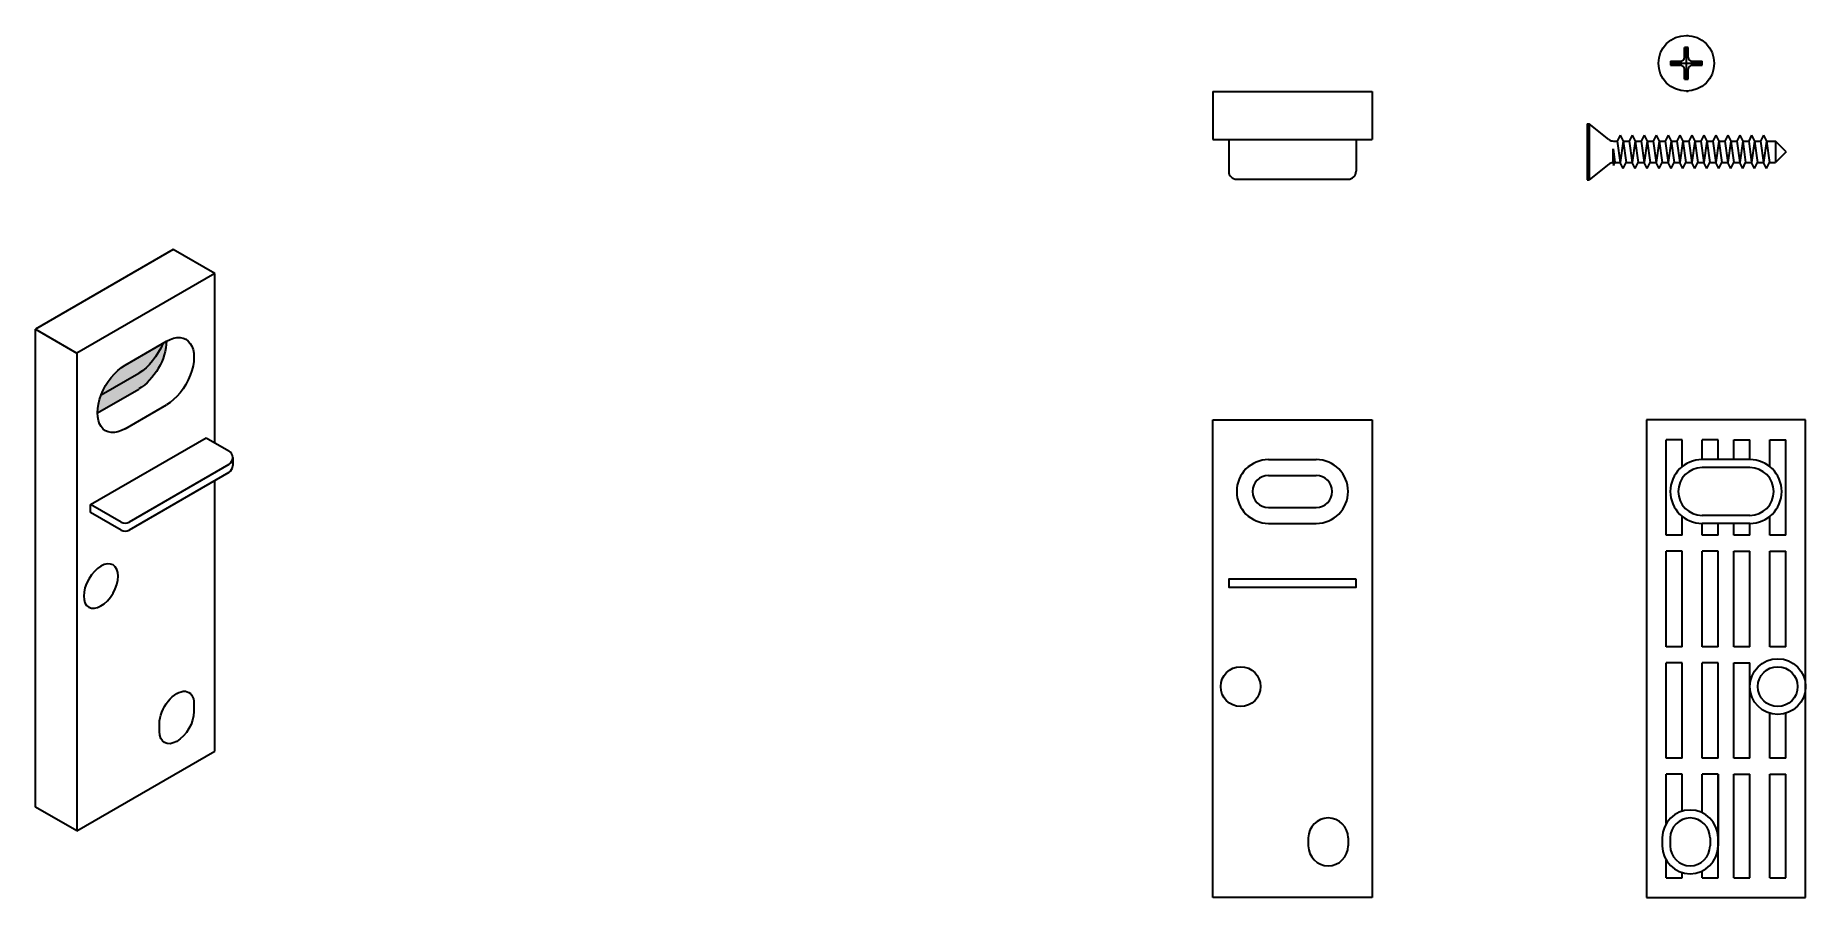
# Model space of a CAD drawing. Header units: millimetres. Extents: x 11006 to 12089, y -6205 to -5252.
# Drawn here: x 11430.4 to 11652.7, y -5718.9 to -5610.6 of the extents above; entities that cross this region are included whole.
import ezdxf

# ---------------------------------------------------------------- set-up
doc = ezdxf.new("R2010")
doc.units = ezdxf.units.MM
doc.layers.add('Wall', color=4, linetype='Continuous', lineweight=30)

msp = doc.modelspace()

# ---------------------------------------------------------------- hatches: boundary and pattern name
at = {"layer": 'Wall'}
h = msp.add_hatch(color=2, dxfattribs=at)
h.dxf.hatch_style = 1
edge = h.paths.add_edge_path()
edge.add_ellipse((11443.37, -5651.04), major_axis=(-2.45, -4.24), ratio=0.57735, start_angle=45, end_angle=135)
edge.add_line((11446.83, -5649.04), (11446.37, -5649.31))
edge.add_ellipse((11443.37, -5649.04), major_axis=(-2.45, -4.24), ratio=0.57735, start_angle=45, end_angle=105, ccw=False)
edge.add_line((11443.37, -5653.04), (11438.64, -5655.77))
edge.add_ellipse((11441.64, -5656.04), major_axis=(-2.45, -4.24), ratio=0.57735, start_angle=-75, end_angle=-45)
edge.add_line((11438.17, -5658.04), (11443.37, -5655.04))
h = msp.add_hatch(color=2, dxfattribs=at)
h.dxf.hatch_style = 1
edge = h.paths.add_edge_path()
edge.add_ellipse((11443.37, -5649.04), major_axis=(-2.45, -4.24), ratio=0.57735, start_angle=45, end_angle=105)
edge.add_line((11446.37, -5649.31), (11441.64, -5652.04))
edge.add_ellipse((11441.64, -5656.04), major_axis=(-2.45, -4.24), ratio=0.57735, start_angle=-135, end_angle=-75)
edge.add_line((11438.64, -5655.77), (11443.37, -5653.04))

# ---------------------------------------------------------------- linework, layer by layer
for p, q in [((11637.49, -5610.65), (11637.49, -5610.64)), ((11637.74, -5610.64), (11637.99, -5610.64)), ((11637.99, -5610.65), (11637.99, -5610.64)), ((11634.24, -5613.89), (11634.25, -5613.89)), ((11635.75, -5613.89), (11636.99, -5613.89)), ((11637.49, -5613.39), (11637.49, -5612.15)), ((11637.74, -5616.14), (11637.74, -5612.14)), ((11637.99, -5613.39), (11637.99, -5612.15)), ((11638.49, -5613.89), (11639.72, -5613.89)), ((11641.23, -5613.89), (11641.24, -5613.89)), ((11634.24, -5614.39), (11634.25, -5614.39)), ((11635.74, -5614.14), (11639.74, -5614.14)), ((11635.75, -5614.39), (11636.99, -5614.39)), ((11637.49, -5616.12), (11637.49, -5614.89)), ((11637.99, -5616.12), (11637.99, -5614.89)), ((11638.49, -5614.39), (11639.72, -5614.39)), ((11641.23, -5614.39), (11641.24, -5614.39)), ((11578.26, -5617.7), (11578.26, -5623.7)), ((11578.26, -5617.7), (11598.26, -5617.7)), ((11598.26, -5617.7), (11598.26, -5623.7)), ((11637.49, -5617.64), (11637.49, -5617.63)), ((11637.74, -5617.64), (11637.99, -5617.64)), ((11637.99, -5617.64), (11637.99, -5617.63)), ((11625.27, -5621.76), (11625.52, -5621.76)), ((11625.27, -5621.76), (11625.27, -5628.76)), ((11625.52, -5621.76), (11625.52, -5628.76)), ((11578.26, -5623.7), (11598.26, -5623.7)), ((11580.26, -5623.7), (11580.26, -5627.7)), ((11596.26, -5623.7), (11596.26, -5627.7)), ((11581.26, -5628.7), (11595.26, -5628.7)), ((11625.27, -5628.76), (11625.52, -5628.76)), ((11447.7, -5637.54), (11430.38, -5647.54)), ((11452.9, -5640.54), (11447.7, -5637.54)), ((11452.9, -5640.54), (11435.58, -5650.54)), ((11452.9, -5661.78), (11452.9, -5640.54)), ((11430.38, -5707.54), (11430.38, -5647.54)), ((11430.38, -5647.54), (11435.58, -5650.54)), ((11441.64, -5652.04), (11446.83, -5649.04)), ((11435.58, -5650.54), (11435.58, -5710.54)), ((11438.64, -5655.77), (11443.37, -5653.04)), ((11438.17, -5658.04), (11443.37, -5655.04)), ((11441.64, -5660.04), (11446.83, -5657.04)), ((11578.26, -5658.91), (11598.26, -5658.91)), ((11578.26, -5718.91), (11578.26, -5658.91)), ((11598.26, -5658.91), (11598.26, -5718.91)), ((11652.72, -5658.91), (11632.72, -5658.91)), ((11632.72, -5658.91), (11632.72, -5718.91)), ((11652.72, -5718.91), (11652.72, -5658.91)), ((11437.31, -5669.54), (11451.83, -5661.16)), ((11451.83, -5661.16), (11454.66, -5662.79)), ((11454.66, -5664.52), (11442.14, -5671.75)), ((11455.16, -5663.66), (11455.16, -5664.66)), ((11585.26, -5663.91), (11591.26, -5663.91)), ((11645.72, -5663.91), (11639.72, -5663.91)), ((11645.72, -5664.91), (11639.72, -5664.91)), ((11454.66, -5665.52), (11442.14, -5672.75)), ((11452.9, -5700.54), (11452.9, -5666.54)), ((11585.26, -5665.91), (11591.26, -5665.91)), ((11437.31, -5670.54), (11437.31, -5669.54)), ((11441.14, -5671.75), (11437.31, -5669.54)), ((11441.14, -5672.75), (11437.31, -5670.54)), ((11585.26, -5669.91), (11591.26, -5669.91)), ((11645.72, -5670.91), (11639.72, -5670.91)), ((11585.26, -5671.91), (11591.26, -5671.91)), ((11645.72, -5671.91), (11639.72, -5671.91)), ((11450.3, -5695.54), (11450.3, -5694.54)), ((11445.97, -5698.04), (11445.97, -5697.04)), ((11435.58, -5710.54), (11452.9, -5700.54)), ((11641.72, -5703.41), (11641.72, -5712.41)), ((11435.58, -5710.54), (11430.38, -5707.54)), ((11590.26, -5711.41), (11590.26, -5712.41)), ((11595.26, -5711.41), (11595.26, -5712.41)), ((11634.72, -5711.41), (11634.72, -5712.41)), ((11635.72, -5711.41), (11635.72, -5712.41)), ((11640.72, -5711.41), (11640.72, -5712.41)), ((11641.72, -5711.41), (11641.72, -5712.41)), ((11598.26, -5718.91), (11578.26, -5718.91)), ((11632.72, -5718.91), (11652.72, -5718.91))]:
    msp.add_line(p, q, dxfattribs=at)
at = {"layer": 'Wall', "color": 4}
for p, q in [((11628, -5623.7), (11625.52, -5621.76)), ((11628.53, -5624.89), (11628.77, -5626.61)), ((11628.53, -5626.61), (11628.53, -5624.89)), ((11628.61, -5623.91), (11629.07, -5623.91)), ((11629.44, -5623.16), (11629.07, -5623.91)), ((11629.07, -5623.91), (11629.44, -5626.61)), ((11629.44, -5623.16), (11629.82, -5623.91)), ((11629.82, -5623.91), (11629.44, -5626.61)), ((11629.82, -5623.91), (11630.57, -5623.91)), ((11629.82, -5623.91), (11630.19, -5626.61)), ((11630.94, -5623.16), (11630.57, -5623.91)), ((11630.57, -5623.91), (11630.94, -5626.61)), ((11630.94, -5623.16), (11631.32, -5623.91)), ((11631.32, -5623.91), (11630.94, -5626.61)), ((11631.32, -5623.91), (11632.07, -5623.91)), ((11631.32, -5623.91), (11631.69, -5626.61)), ((11632.44, -5623.16), (11632.07, -5623.91)), ((11632.07, -5623.91), (11632.44, -5626.61)), ((11632.44, -5623.16), (11632.82, -5623.91)), ((11632.82, -5623.91), (11632.44, -5626.61)), ((11632.82, -5623.91), (11633.57, -5623.91)), ((11632.82, -5623.91), (11633.19, -5626.61)), ((11633.94, -5623.16), (11633.57, -5623.91)), ((11633.57, -5623.91), (11633.94, -5626.61)), ((11633.94, -5623.16), (11634.32, -5623.91)), ((11634.32, -5623.91), (11633.94, -5626.61)), ((11634.32, -5623.91), (11635.07, -5623.91)), ((11634.32, -5623.91), (11634.69, -5626.61)), ((11635.44, -5623.16), (11635.07, -5623.91)), ((11635.07, -5623.91), (11635.44, -5626.61)), ((11635.44, -5623.16), (11635.82, -5623.91)), ((11635.82, -5623.91), (11635.44, -5626.61)), ((11635.82, -5623.91), (11636.56, -5623.91)), ((11635.82, -5623.91), (11636.19, -5626.61)), ((11636.93, -5623.16), (11636.56, -5623.91)), ((11636.56, -5623.91), (11636.93, -5626.61)), ((11636.93, -5623.16), (11637.31, -5623.91)), ((11637.31, -5623.91), (11636.93, -5626.61)), ((11637.31, -5623.91), (11638.07, -5623.91)), ((11637.31, -5623.91), (11637.68, -5626.61)), ((11638.44, -5623.16), (11638.07, -5623.91)), ((11638.07, -5623.91), (11638.44, -5626.61)), ((11638.44, -5623.16), (11638.82, -5623.91)), ((11638.82, -5623.91), (11638.44, -5626.61)), ((11638.82, -5623.91), (11639.57, -5623.91)), ((11638.82, -5623.91), (11639.19, -5626.61)), ((11639.94, -5623.16), (11639.57, -5623.91)), ((11639.57, -5623.91), (11639.94, -5626.61)), ((11639.94, -5623.16), (11640.32, -5623.91)), ((11640.32, -5623.91), (11639.94, -5626.61)), ((11640.32, -5623.91), (11641.07, -5623.91)), ((11640.32, -5623.91), (11640.69, -5626.61)), ((11641.44, -5623.16), (11641.07, -5623.91)), ((11641.07, -5623.91), (11641.44, -5626.61)), ((11641.44, -5623.16), (11641.82, -5623.91)), ((11641.82, -5623.91), (11641.44, -5626.61)), ((11641.82, -5623.91), (11642.57, -5623.91)), ((11641.82, -5623.91), (11642.19, -5626.61)), ((11642.94, -5623.16), (11642.57, -5623.91)), ((11642.57, -5623.91), (11642.94, -5626.61)), ((11642.94, -5623.16), (11643.32, -5623.91)), ((11643.32, -5623.91), (11642.94, -5626.61)), ((11643.32, -5623.91), (11644.07, -5623.91)), ((11643.32, -5623.91), (11643.69, -5626.61)), ((11644.44, -5623.16), (11644.07, -5623.91)), ((11644.07, -5623.91), (11644.44, -5626.61)), ((11644.44, -5623.16), (11644.82, -5623.91)), ((11644.82, -5623.91), (11644.44, -5626.61)), ((11644.82, -5623.91), (11645.57, -5623.91)), ((11644.82, -5623.91), (11645.19, -5626.61)), ((11645.94, -5623.16), (11645.57, -5623.91)), ((11645.57, -5623.91), (11645.94, -5626.61)), ((11645.94, -5623.16), (11646.32, -5623.91)), ((11646.32, -5623.91), (11645.94, -5626.61)), ((11646.32, -5623.91), (11647.07, -5623.91)), ((11646.32, -5623.91), (11646.69, -5626.61)), ((11647.44, -5623.16), (11647.07, -5623.91)), ((11647.07, -5623.91), (11647.44, -5626.61)), ((11647.44, -5623.16), (11647.82, -5623.91)), ((11647.82, -5623.91), (11647.44, -5626.61)), ((11647.82, -5623.91), (11648.94, -5623.91)), ((11647.82, -5623.91), (11648.19, -5626.61)), ((11648.94, -5623.91), (11648.94, -5626.61)), ((11650.27, -5625.26), (11648.94, -5623.91)), ((11648.94, -5623.91), (11648.94, -5626.61)), ((11628, -5626.82), (11625.52, -5628.76)), ((11628.53, -5626.61), (11628.58, -5626.98)), ((11628.58, -5626.98), (11628.77, -5626.61)), ((11628.77, -5626.61), (11629.44, -5626.61)), ((11629.82, -5627.36), (11629.44, -5626.61)), ((11629.82, -5627.36), (11630.19, -5626.61)), ((11630.19, -5626.61), (11630.94, -5626.61)), ((11631.32, -5627.36), (11630.94, -5626.61)), ((11631.32, -5627.36), (11631.69, -5626.61)), ((11631.69, -5626.61), (11632.44, -5626.61)), ((11632.82, -5627.36), (11632.44, -5626.61)), ((11632.82, -5627.36), (11633.19, -5626.61)), ((11633.19, -5626.61), (11633.94, -5626.61)), ((11634.32, -5627.36), (11633.94, -5626.61)), ((11634.32, -5627.36), (11634.69, -5626.61)), ((11634.69, -5626.61), (11635.44, -5626.61)), ((11635.82, -5627.36), (11635.44, -5626.61)), ((11635.82, -5627.36), (11636.19, -5626.61)), ((11636.19, -5626.61), (11636.94, -5626.61)), ((11637.32, -5627.36), (11636.94, -5626.61)), ((11637.32, -5627.36), (11637.69, -5626.61)), ((11637.68, -5626.61), (11638.44, -5626.61)), ((11638.82, -5627.36), (11638.44, -5626.61)), ((11638.82, -5627.36), (11639.19, -5626.61)), ((11639.19, -5626.61), (11639.94, -5626.61)), ((11640.32, -5627.36), (11639.94, -5626.61)), ((11640.32, -5627.36), (11640.69, -5626.61)), ((11640.69, -5626.61), (11641.44, -5626.61)), ((11641.82, -5627.36), (11641.44, -5626.61)), ((11641.82, -5627.36), (11642.19, -5626.61)), ((11642.19, -5626.61), (11642.94, -5626.61)), ((11643.32, -5627.36), (11642.94, -5626.61)), ((11643.32, -5627.36), (11643.69, -5626.61)), ((11643.69, -5626.61), (11644.44, -5626.61)), ((11644.82, -5627.36), (11644.44, -5626.61)), ((11644.82, -5627.36), (11645.19, -5626.61)), ((11645.19, -5626.61), (11645.94, -5626.61)), ((11646.32, -5627.36), (11645.94, -5626.61)), ((11646.32, -5627.36), (11646.69, -5626.61)), ((11646.69, -5626.61), (11647.44, -5626.61)), ((11647.82, -5627.36), (11647.44, -5626.61)), ((11647.82, -5627.36), (11648.19, -5626.61)), ((11648.19, -5626.61), (11648.94, -5626.61)), ((11650.27, -5625.26), (11648.94, -5626.61))]:
    msp.add_line(p, q, dxfattribs=at)
at = {"layer": 'Wall', "color": 1}
for p, q in [((11637.22, -5661.41), (11635.22, -5661.41)), ((11635.22, -5673.41), (11635.22, -5661.41)), ((11637.22, -5664.78), (11637.22, -5661.41)), ((11641.72, -5661.41), (11639.72, -5661.41)), ((11639.72, -5663.91), (11639.72, -5661.41)), ((11641.72, -5663.91), (11641.72, -5661.41)), ((11643.72, -5661.41), (11645.72, -5661.41)), ((11643.72, -5663.91), (11643.72, -5661.41)), ((11645.72, -5663.91), (11645.72, -5661.41)), ((11648.22, -5661.41), (11650.22, -5661.41)), ((11648.22, -5664.78), (11648.22, -5661.41)), ((11650.22, -5673.41), (11650.22, -5661.41)), ((11637.22, -5673.41), (11637.22, -5671.03)), ((11648.22, -5673.41), (11648.22, -5671.03)), ((11637.22, -5673.41), (11635.22, -5673.41)), ((11639.72, -5673.41), (11639.72, -5671.91)), ((11641.72, -5673.41), (11639.72, -5673.41)), ((11641.72, -5673.41), (11641.72, -5671.91)), ((11643.72, -5673.41), (11643.72, -5671.91)), ((11645.72, -5673.41), (11643.72, -5673.41)), ((11645.72, -5673.41), (11645.72, -5671.91)), ((11650.22, -5673.41), (11648.22, -5673.41)), ((11637.22, -5675.41), (11635.22, -5675.41)), ((11635.22, -5687.41), (11635.22, -5675.41)), ((11637.22, -5687.41), (11637.22, -5675.41)), ((11641.72, -5675.41), (11639.72, -5675.41)), ((11639.72, -5687.41), (11639.72, -5675.41)), ((11641.72, -5687.41), (11641.72, -5675.41)), ((11643.72, -5675.41), (11645.72, -5675.41)), ((11643.72, -5687.41), (11643.72, -5675.41)), ((11645.72, -5687.41), (11645.72, -5675.41)), ((11648.22, -5675.41), (11650.22, -5675.41)), ((11648.22, -5687.41), (11648.22, -5675.41)), ((11650.22, -5687.41), (11650.22, -5675.41)), ((11637.22, -5687.41), (11635.22, -5687.41)), ((11641.72, -5687.41), (11639.72, -5687.41)), ((11645.72, -5687.41), (11643.72, -5687.41)), ((11650.22, -5687.41), (11648.22, -5687.41)), ((11637.22, -5689.41), (11635.22, -5689.41)), ((11635.22, -5701.41), (11635.22, -5689.41)), ((11637.22, -5701.41), (11637.22, -5689.41)), ((11641.72, -5689.41), (11639.72, -5689.41)), ((11639.72, -5701.41), (11639.72, -5689.41)), ((11641.72, -5701.41), (11641.72, -5689.41)), ((11643.72, -5689.41), (11645.72, -5689.41)), ((11643.72, -5701.41), (11643.72, -5689.41)), ((11645.72, -5701.41), (11645.72, -5689.41)), ((11648.22, -5701.41), (11648.22, -5695.76)), ((11650.22, -5701.41), (11650.22, -5695.76)), ((11637.22, -5701.41), (11635.22, -5701.41)), ((11641.72, -5701.41), (11639.72, -5701.41)), ((11645.72, -5701.41), (11643.72, -5701.41)), ((11650.22, -5701.41), (11648.22, -5701.41)), ((11637.22, -5703.41), (11635.22, -5703.41)), ((11635.22, -5709.6), (11635.22, -5703.41)), ((11637.22, -5708.05), (11637.22, -5703.41)), ((11641.72, -5703.41), (11639.72, -5703.41)), ((11639.72, -5708.24), (11639.72, -5703.41)), ((11641.72, -5716.41), (11641.72, -5703.41)), ((11643.72, -5703.41), (11645.72, -5703.41)), ((11643.72, -5716.41), (11643.72, -5703.41)), ((11645.72, -5716.41), (11645.72, -5703.41)), ((11648.22, -5703.41), (11650.22, -5703.41)), ((11648.22, -5716.41), (11648.22, -5703.41)), ((11650.22, -5716.41), (11650.22, -5703.41)), ((11635.22, -5716.41), (11635.22, -5714.21)), ((11637.22, -5716.41), (11637.22, -5715.76)), ((11639.72, -5716.41), (11639.72, -5715.57)), ((11635.22, -5716.41), (11637.22, -5716.41)), ((11639.72, -5716.41), (11641.72, -5716.41)), ((11643.72, -5716.41), (11645.72, -5716.41)), ((11648.22, -5716.41), (11650.22, -5716.41))]:
    msp.add_line(p, q, dxfattribs=at)
at = {"layer": 'Wall'}
msp.add_lwpolyline([(11596.26, -5678.91), (11580.26, -5678.91), (11580.26, -5679.91), (11596.26, -5679.91)], close=True, dxfattribs=at)
for centre, radius in [((11637.74, -5614.14), 3.5), ((11649.22, -5692.41), 3.5), ((11581.76, -5692.41), 2.5), ((11649.22, -5692.41), 2.5)]:
    msp.add_circle(centre, radius, dxfattribs=at)
for centre, radius, start, end in [((11637.74, -5614.14), 2, 172.8192, 187.1808), ((11636.99, -5613.39), 0.5, 270, 0), ((11637.74, -5614.14), 2, 82.8192, 97.1808), ((11638.49, -5613.39), 0.5, 180, 270), ((11637.74, -5614.14), 2, 352.8192, 7.1808), ((11636.99, -5614.89), 0.5, 360, 90), ((11637.74, -5614.14), 2, 262.8192, 277.1808), ((11638.49, -5614.89), 0.5, 90, 180), ((11581.26, -5627.7), 1, 180, 270), ((11595.26, -5627.7), 1, 270, 0), ((11454.16, -5663.66), 1, 300, 60), ((11454.16, -5664.66), 1, 300, 0), ((11585.26, -5667.91), 4, 90, 270), ((11591.26, -5667.91), 4, 270, 90), ((11639.72, -5667.91), 4, 90, 270), ((11639.72, -5667.91), 3, 90, 270), ((11645.72, -5667.91), 4, 270, 90), ((11645.72, -5667.91), 3, 270, 90), ((11585.26, -5667.91), 2, 90, 270), ((11591.26, -5667.91), 2, 270, 90), ((11441.64, -5670.89), 1, 240, 300), ((11441.64, -5671.89), 1, 240, 300), ((11592.76, -5711.41), 2.5, 0, 180), ((11638.22, -5711.41), 3.5, 0, 180), ((11638.22, -5711.41), 2.5, 0, 180), ((11592.76, -5712.41), 2.5, 180, 0), ((11638.22, -5712.41), 3.5, 180, 0), ((11638.22, -5712.41), 2.5, 180, 0)]:
    msp.add_arc(centre, radius, start, end, dxfattribs=at)
at = {"layer": 'Wall', "color": 4}
for centre, start, end in [((11628.61, -5622.91), 231.9811, 270), ((11628.61, -5627.61), 94.7961, 128.0189)]:
    msp.add_arc(centre, 1, start, end, dxfattribs=at)
at = {"layer": 'Wall', "extrusion": (0, 0, -1)}
for centre, major_axis, start_param, end_param in [((11443.37, -5651.04), (-2.45, -4.24), 3.926991, 5.497787), ((11443.37, -5649.04), (-2.45, -4.24), 4.45059, 5.497787), ((11446.83, -5653.04), (-2.45, -4.24), 2.356194, 5.497787), ((11441.64, -5656.04), (-2.45, -4.24), 5.497787, 8.63938), ((11448.13, -5695.79), (-1.53, -2.65), 0.785398, 3.926991), ((11448.13, -5696.79), (-1.53, -2.65), 3.926991, 7.068583)]:
    msp.add_ellipse(centre, major_axis=major_axis, ratio=0.57735, start_param=start_param, end_param=end_param, dxfattribs=at)
msp.add_ellipse((11438.61, -5679.79), major_axis=(-1.53, -2.65), ratio=0.57735, dxfattribs=at)

doc.saveas('drawing.dxf')
